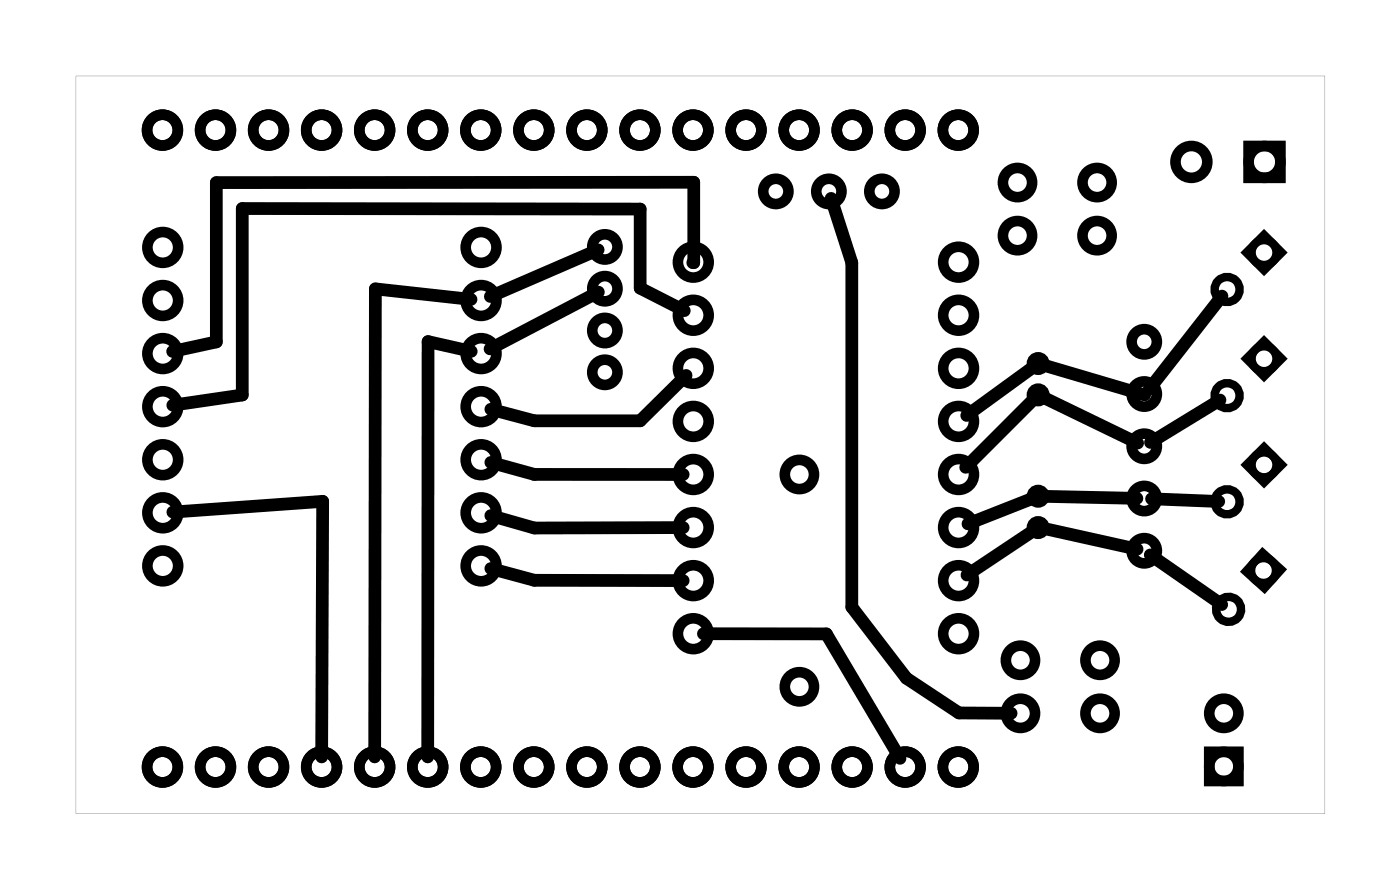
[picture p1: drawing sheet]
<svg xmlns="http://www.w3.org/2000/svg" width="67mm" height="43mm" viewBox="0 0 67 43" stroke-linecap="round" stroke-linejoin="round" font-family="sans-serif">
<g fill="#000">
<path d="M3.6 3.6v35.3h59.8v-35.3zM3.6 3.6h59.8v35.3h-59.8z"/>
<circle cx="33.2" cy="12.6" r=".3"/>
<circle cx="49.7" cy="25.2" r=".3"/>
</g>
<g fill="none" stroke="#000" stroke-width=".51">
<path d="M59.8 7h1.5v1.5h-1.5zM57.9 36h1.4v1.4h-1.4z"/>
<circle cx="7.8" cy="6.2" r=".74"/>
<circle cx="7.8" cy="19.5" r=".74"/>
<circle cx="7.8" cy="16.9" r=".74"/>
<circle cx="7.8" cy="11.8" r=".74"/>
<circle cx="7.8" cy="14.4" r=".74"/>
<circle cx="10.3" cy="6.2" r=".74"/>
<circle cx="12.9" cy="6.2" r=".74"/>
<circle cx="15.4" cy="6.2" r=".74"/>
<circle cx="17.9" cy="6.2" r=".74"/>
<circle cx="20.5" cy="6.2" r=".74"/>
<circle cx="23" cy="6.2" r=".74"/>
<circle cx="23" cy="19.5" r=".74"/>
<circle cx="23" cy="16.9" r=".74"/>
<circle cx="23" cy="11.8" r=".74"/>
<circle cx="23" cy="14.4" r=".74"/>
<circle cx="25.6" cy="6.2" r=".74"/>
<circle cx="28.1" cy="6.2" r=".74"/>
<circle cx="29" cy="13.8" r=".6"/>
<circle cx="29" cy="17.8" r=".6"/>
<circle cx="29" cy="11.8" r=".6"/>
<circle cx="29" cy="15.8" r=".6"/>
<circle cx="30.6" cy="6.2" r=".74"/>
<circle cx="33.2" cy="6.2" r=".74"/>
<circle cx="33.2" cy="17.6" r=".74"/>
<circle cx="33.2" cy="12.5" r=".74"/>
<circle cx="33.2" cy="15.1" r=".74"/>
<circle cx="35.7" cy="6.2" r=".74"/>
<circle cx="37.1" cy="9.2" r=".6"/>
<circle cx="38.3" cy="6.2" r=".74"/>
<circle cx="39.7" cy="9.2" r=".6"/>
<circle cx="40.8" cy="6.2" r=".74"/>
<circle cx="42.2" cy="9.2" r=".6"/>
<circle cx="43.3" cy="6.2" r=".74"/>
<circle cx="45.9" cy="6.2" r=".74"/>
<circle cx="45.9" cy="17.6" r=".74"/>
<circle cx="45.9" cy="12.5" r=".74"/>
<circle cx="45.9" cy="15.1" r=".74"/>
<circle cx="48.7" cy="11.3" r=".7"/>
<circle cx="48.7" cy="8.7" r=".7"/>
<circle cx="52.5" cy="11.3" r=".7"/>
<circle cx="52.5" cy="8.7" r=".7"/>
<circle cx="54.8" cy="16.4" r=".6"/>
<circle cx="54.8" cy="18.9" r=".6"/>
<circle cx="57" cy="7.7" r=".76"/>
<circle cx="60.5" cy="7.7" r=".76"/>
<circle cx="7.8" cy="36.7" r=".74"/>
<circle cx="7.8" cy="27.1" r=".74"/>
<circle cx="7.8" cy="24.5" r=".74"/>
<circle cx="7.8" cy="22" r=".74"/>
<circle cx="10.3" cy="36.7" r=".74"/>
<circle cx="12.9" cy="36.7" r=".74"/>
<circle cx="15.4" cy="36.7" r=".74"/>
<circle cx="17.9" cy="36.7" r=".74"/>
<circle cx="20.5" cy="36.7" r=".74"/>
<circle cx="23" cy="36.7" r=".74"/>
<circle cx="23" cy="24.5" r=".74"/>
<circle cx="23" cy="22" r=".74"/>
<circle cx="23" cy="27.1" r=".74"/>
<circle cx="25.6" cy="36.7" r=".74"/>
<circle cx="28.1" cy="36.7" r=".74"/>
<circle cx="30.6" cy="36.7" r=".74"/>
<circle cx="33.2" cy="36.7" r=".74"/>
<circle cx="33.2" cy="30.3" r=".74"/>
<circle cx="33.2" cy="25.2" r=".74"/>
<circle cx="33.2" cy="22.7" r=".74"/>
<circle cx="33.2" cy="27.8" r=".74"/>
<circle cx="33.2" cy="20.2" r=".74"/>
<circle cx="35.7" cy="36.7" r=".74"/>
<circle cx="38.3" cy="36.7" r=".74"/>
<circle cx="38.3" cy="32.9" r=".7"/>
<circle cx="38.3" cy="22.7" r=".7"/>
<circle cx="40.8" cy="36.7" r=".74"/>
<circle cx="43.3" cy="36.7" r=".74"/>
<circle cx="45.9" cy="36.7" r=".74"/>
<circle cx="45.9" cy="30.3" r=".74"/>
<circle cx="45.9" cy="27.8" r=".74"/>
<circle cx="45.9" cy="22.7" r=".74"/>
<circle cx="45.9" cy="25.2" r=".74"/>
<circle cx="45.9" cy="20.2" r=".74"/>
<circle cx="48.9" cy="34.1" r=".7"/>
<circle cx="48.9" cy="31.6" r=".7"/>
<circle cx="52.7" cy="34.1" r=".7"/>
<circle cx="52.7" cy="31.6" r=".7"/>
<circle cx="54.8" cy="26.4" r=".6"/>
<circle cx="54.8" cy="23.9" r=".6"/>
<circle cx="54.8" cy="21.4" r=".6"/>
<circle cx="58.6" cy="36.7" r=".7"/>
<circle cx="58.6" cy="34.1" r=".7"/>
</g>
<g fill="none" stroke="#000" stroke-width=".4">
<path d="M59.7 12.1l.8-.9 .9 .9-.9 .8zM59.7 17.2l.8-.9 .9 .9-.9 .8zM59.7 22.2l.8-.8 .9 .8-.9 .9zM60.4 26.5l.9 .8-.8 .8-.9-.8z"/>
<circle cx="58.8" cy="18.9" r=".6"/>
<circle cx="58.8" cy="13.9" r=".6"/>
<circle cx="60.5" cy="17.2" r=".6"/>
<circle cx="60.5" cy="12.1" r=".6"/>
<circle cx="58.8" cy="24" r=".6"/>
<circle cx="58.8" cy="29.2" r=".6"/>
<circle cx="60.5" cy="27.3" r=".6"/>
<circle cx="60.5" cy="22.2" r=".6"/>
</g>
<g fill="none" stroke="#000" stroke-width=".3">
<circle cx="49.7" cy="17.4" r=".4"/>
<circle cx="49.7" cy="18.9" r=".4"/>
<circle cx="49.7" cy="23.7" r=".4"/>
<circle cx="49.7" cy="25.2" r=".4"/>
</g>
<g fill="none" stroke="#000" stroke-width=".61">
<path d="M22.6 14.3l-4.6-.5-.1 22.4M22.6 16.8l-2.1-.5v19.9M28.6 12l-5.1 2.2M28.6 14l-5.1 2.7M32.8 14.9l-2.2-1.1v-3.8h-19v8.9l-3.3 .5M32.8 18l-2.2 2.1h-5l-2.1-.5M33.2 12.6v-3.9h-22.8v7.7l-2.1 .4M39.8 9.5l1 3.1v16.5l2.6 3.4 2.5 1.6h2.5M49.5 19.1l-3.3 3.3M49.7 17.4l-3.4 2.5M49.7 18.9l4.8 2.3M50 17.5l4.8 1.4"/>
<path d="M58.4 19.1l-3.3 2.1M58.5 14.2l-3.5 4.4M8.3 24.5l7.1-.5v12.2M23.5 24.7l2.1 .6 7.1-.1M23.5 22.1l2.1 .6h7.1M23.5 27.2l2.1 .6h7.1M33.7 30.3h5.9l3.5 6M49.4 25.4l-3.1 2.1M49.7 23.7l-3.4 1.4M49.7 25.2l4.7 1.1M50.1 23.8h4.3M55.1 26.6l3.4 2.3"/>
<path d="M55.1 23.9l3.3 .1"/>
</g>
</svg>
